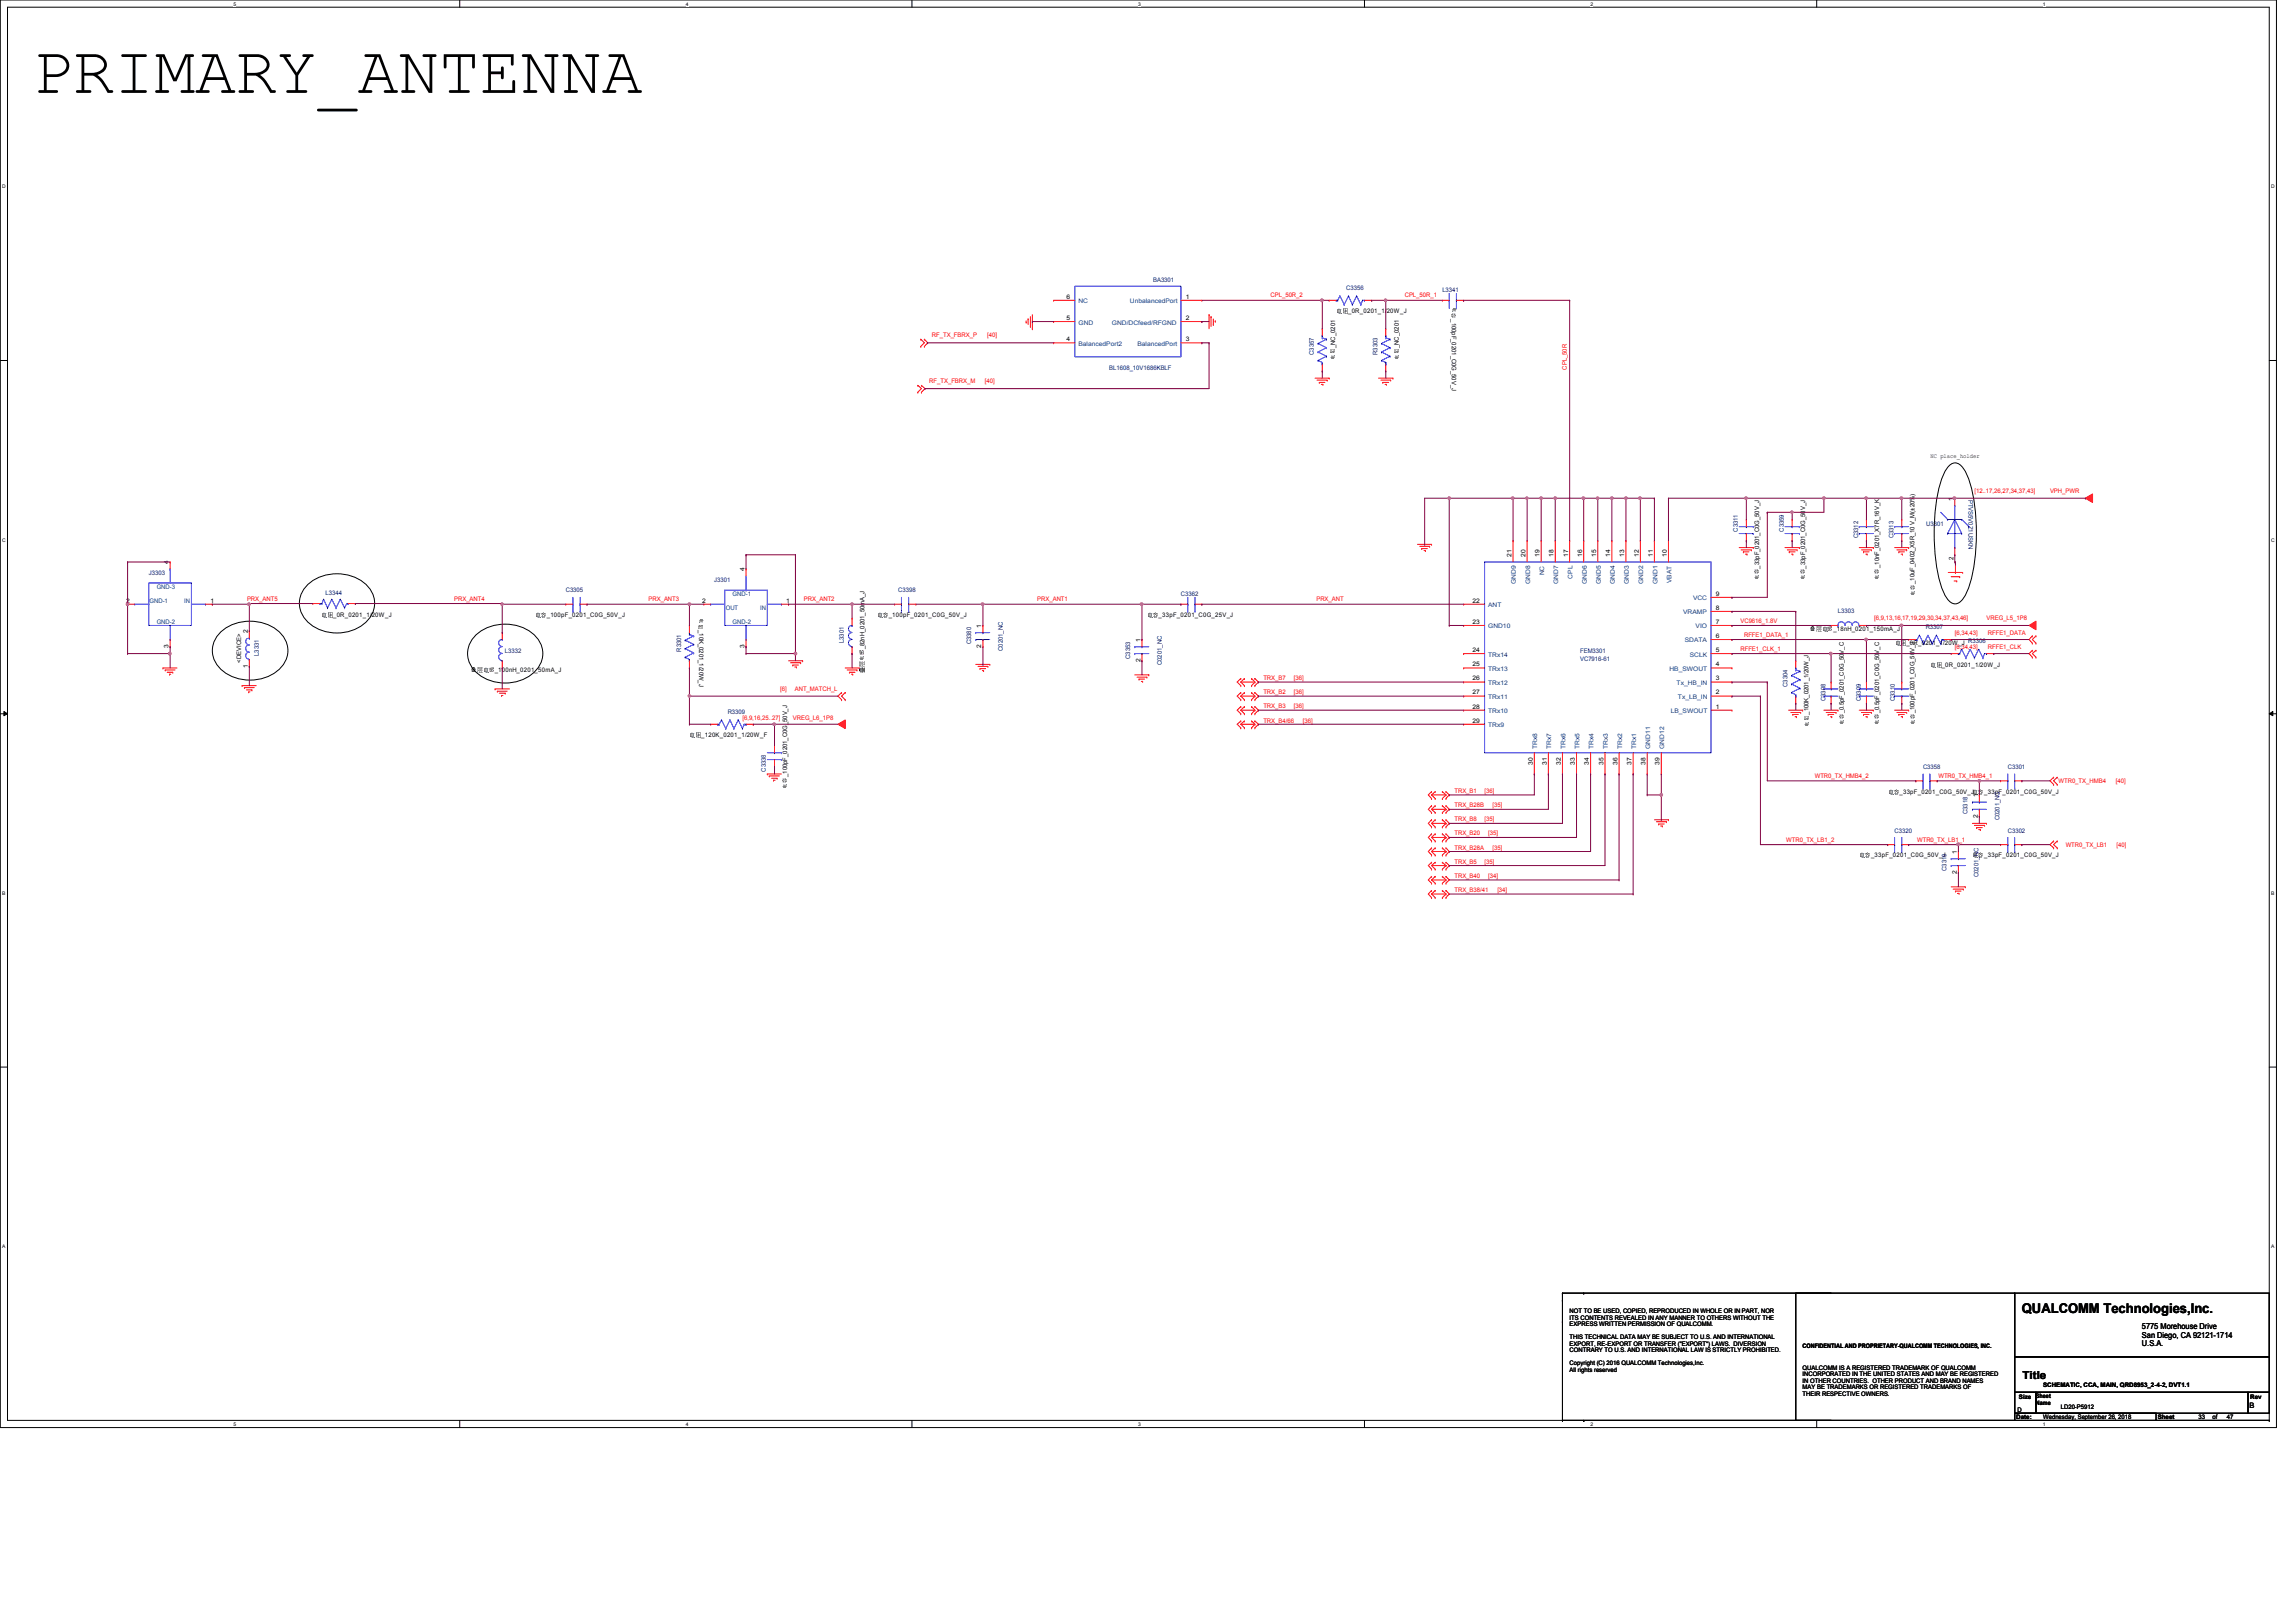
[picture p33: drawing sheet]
<svg xmlns="http://www.w3.org/2000/svg" width="297mm" height="210mm" viewBox="0 0 297 210" stroke-linecap="round" stroke-linejoin="round" font-family="sans-serif">
<defs><g id="words">
<text font-size="8.8" x="4.2" y="12">PRIMARY_ANTENNA</text>
<text font-size="1.7" x="261.6" y="169.9">QUALCOMM Technologies,Inc.</text>
<text font-size="1.4" x="261.7" y="178.4">Title</text>
<g font-size="1.1">
<text x="277.1" y="172">5775 Morehouse Drive</text>
<text x="277.1" y="173.1">San Diego, CA 92121-1714</text>
<text x="277.1" y="174.2">U.S.A.</text>
</g>
<text font-size="1" x="291" y="182.2">B</text>
<g font-size=".8">
<text x="138" y="41.4">5</text>
<text x="138" y="38.7">6</text>
<text x="153.4" y="38.7">1</text>
<text x="153.4" y="41.4">2</text>
<text x="172.9" y="40.6">叠电_0R_0201_1/20W_J</text>
<text x="187.8" y="41.3" transform="rotate(90 187.8 41.3)">_100pF_0201_C0G_50V_J</text>
<text x="187.8" y="39.8">电</text>
<text x="187.8" y="40.6">电</text>
<text x="138" y="44.2">4</text>
<text x="153.4" y="44.2">3</text>
<text x="172.7" y="45" transform="rotate(-90 172.7 45)">_NC_0201</text>
<text x="172.7" y="46.6">电</text>
<text x="172.7" y="45.8">电</text>
<text x="181" y="45" transform="rotate(-90 181 45)">_NC_0201</text>
<text x="181" y="46.6">电</text>
<text x="181" y="45.8">电</text>
<text x="249.8" y="59.2">NC place_holder</text>
<text x="252.7" y="64.8" transform="rotate(-90 252.7 64.8)">1</text>
<text x="16.3" y="78">2</text>
<text x="21.8" y="73" transform="rotate(-90 21.8 73)">4</text>
<text x="27.2" y="78">1</text>
<text x="90.8" y="78">2</text>
<text x="96.3" y="73.9" transform="rotate(-90 96.3 73.9)">4</text>
<text x="101.7" y="78">1</text>
<text x="190.5" y="78">22</text>
<text x="195.5" y="72.1" transform="rotate(-90 195.5 72.1)">21</text>
<text x="197.4" y="72.1" transform="rotate(-90 197.4 72.1)">20</text>
<text x="199.2" y="72.1" transform="rotate(-90 199.2 72.1)">19</text>
<text x="201" y="72.1" transform="rotate(-90 201 72.1)">18</text>
<text x="202.9" y="72.1" transform="rotate(-90 202.9 72.1)">17</text>
<text x="204.7" y="72.1" transform="rotate(-90 204.7 72.1)">16</text>
<text x="206.5" y="72.1" transform="rotate(-90 206.5 72.1)">15</text>
<text x="208.3" y="72.1" transform="rotate(-90 208.3 72.1)">14</text>
<text x="210.1" y="72.1" transform="rotate(-90 210.1 72.1)">13</text>
<text x="212" y="72.1" transform="rotate(-90 212 72.1)">12</text>
<text x="213.8" y="72.1" transform="rotate(-90 213.8 72.1)">11</text>
<text x="215.6" y="72.1" transform="rotate(-90 215.6 72.1)">10</text>
<text x="222" y="77.1">9</text>
<text x="227.6" y="73.6" transform="rotate(-90 227.6 73.6)">_33pF_0201_C0G_50V_J</text>
<text x="227.6" y="75.1">电</text>
<text x="227.6" y="74.3">电</text>
<text x="233.5" y="73.6" transform="rotate(-90 233.5 73.6)">_33pF_0201_C0G_50V_J</text>
<text x="233.5" y="75.1">电</text>
<text x="233.5" y="74.3">电</text>
<text x="243.1" y="73.5" transform="rotate(-90 243.1 73.5)">_10nF_0201_X7R_16V_K</text>
<text x="243.1" y="75">电</text>
<text x="243.1" y="74.3">电</text>
<text x="247.7" y="75.6" transform="rotate(-90 247.7 75.6)">_10uF_0402_X5R_10 V_M(±20%)</text>
<text x="247.7" y="77.1">电</text>
<text x="247.7" y="76.3">电</text>
<text x="252.7" y="72.5" transform="rotate(-90 252.7 72.5)">2</text>
<text x="21.8" y="83.9" transform="rotate(-90 21.8 83.9)">3</text>
<text x="32" y="82" transform="rotate(-90 32 82)">2</text>
<text x="41.6" y="79.9">叠电_0R_0201_1/20W_J</text>
<text x="69.2" y="79.9">叠电_100pF_0201_C0G_50V_J</text>
<text x="90.5" y="81.5" transform="rotate(90 90.5 81.5)">_10K_0201_1/20W_J</text>
<text x="90.5" y="80">电</text>
<text x="90.5" y="80.8">电</text>
<text x="96.3" y="83.9" transform="rotate(-90 96.3 83.9)">3</text>
<text x="113.5" y="79.9">叠电_100pF_0201_C0G_50V_J</text>
<text x="127" y="83.9" transform="rotate(-90 127 83.9)">2</text>
<text x="127" y="81.2" transform="rotate(-90 127 81.2)">1</text>
<text x="147.5" y="83.1" transform="rotate(-90 147.5 83.1)">1</text>
<text x="148.4" y="79.9">叠电_33pF_0201_C0G_25V_J</text>
<text x="190.5" y="80.7">23</text>
<text x="222" y="82.5">6</text>
<text x="222" y="80.7">7</text>
<text x="222" y="78.9">8</text>
<text x="234.1" y="81.7">叠叠叠叠_18nH_0201_150mA_J</text>
<text x="245.1" y="83.5">叠电_0R_0201_1/20W_J</text>
<text x="31.2" y="85.8" transform="rotate(-90 31.2 85.8)">&lt;DEVICE&gt;</text>
<text x="32" y="86.4" transform="rotate(-90 32 86.4)">1</text>
<text x="61" y="86.9">叠叠叠叠_100nH_0201_50mA_J</text>
<text x="111.8" y="84" transform="rotate(-90 111.8 84)">_82nH_0201_50mA_J</text>
<text x="111.8" y="87.1">叠</text>
<text x="111.8" y="86.3">叠</text>
<text x="111.8" y="85.6">电</text>
<text x="111.8" y="84.8">叠</text>
<text x="147.5" y="85.7" transform="rotate(-90 147.5 85.7)">2</text>
<text x="190.5" y="84.4">24</text>
<text x="190.5" y="86.2">25</text>
<text x="190.5" y="88.1">26</text>
<text x="190.5" y="89.9">27</text>
<text x="222" y="89.9">2</text>
<text x="222" y="88.1">3</text>
<text x="222" y="86.2">4</text>
<text x="222" y="84.4">5</text>
<text x="249.7" y="86.3">叠电_0R_0201_1/20W_J</text>
<text x="89.2" y="95.4">叠电_120K_0201_1/20W_F</text>
<text x="190.5" y="91.7">28</text>
<text x="190.5" y="93.5">29</text>
<text x="222" y="91.7">1</text>
<text x="234" y="92.5" transform="rotate(-90 234 92.5)">_100K_0201_1/20W_J</text>
<text x="234" y="94">电</text>
<text x="234" y="93.3">电</text>
<text x="238.5" y="92.3" transform="rotate(-90 238.5 92.3)">_0.5pF_0201_C0G_50V_C</text>
<text x="238.5" y="93.9">电</text>
<text x="238.5" y="93.1">电</text>
<text x="243.1" y="92.3" transform="rotate(-90 243.1 92.3)">_0.5pF_0201_C0G_50V_C</text>
<text x="243.1" y="93.9">电</text>
<text x="243.1" y="93.1">电</text>
<text x="247.7" y="92.3" transform="rotate(-90 247.7 92.3)">_100pF_0201_C0G_50V_J</text>
<text x="247.7" y="93.9">电</text>
<text x="247.7" y="93.1">电</text>
<text x="101.9" y="100.5" transform="rotate(-90 101.9 100.5)">_100pF_0201_C0G_50V_J</text>
<text x="101.9" y="101.3">电</text>
<text x="198.3" y="99" transform="rotate(-90 198.3 99)">30</text>
<text x="200.1" y="99" transform="rotate(-90 200.1 99)">31</text>
<text x="201.9" y="99" transform="rotate(-90 201.9 99)">32</text>
<text x="203.7" y="99" transform="rotate(-90 203.7 99)">33</text>
<text x="205.6" y="99" transform="rotate(-90 205.6 99)">34</text>
<text x="207.4" y="99" transform="rotate(-90 207.4 99)">35</text>
<text x="209.3" y="99" transform="rotate(-90 209.3 99)">36</text>
<text x="211.1" y="99" transform="rotate(-90 211.1 99)">37</text>
<text x="212.9" y="99" transform="rotate(-90 212.9 99)">38</text>
<text x="214.7" y="99" transform="rotate(-90 214.7 99)">39</text>
<text x="101.9" y="102.1">电</text>
<text x="244.2" y="102.7">叠电_33pF_0201_C0G_50V_J叠电_33pF_0201_C0G_50V_J</text>
<text x="255.9" y="105.8" transform="rotate(-90 255.9 105.8)">2</text>
<text x="255.9" y="103.2" transform="rotate(-90 255.9 103.2)">1</text>
<text x="240.5" y="111">叠电_33pF_0201_C0G_50V_J</text>
<text x="253.2" y="113.1" transform="rotate(-90 253.2 113.1)">2</text>
<text x="253.2" y="110.5" transform="rotate(-90 253.2 110.5)">1</text>
<text x="255.2" y="111">叠电_33pF_0201_C0G_50V_J</text>
<text x="203.1" y="169.9">NOT TO BE USED, COPIED, REPRODUCED IN WHOLE OR IN PART, NOR</text>
<text x="203.1" y="170.8">ITS CONTENTS REVEALED IN ANY MANNER TO OTHERS WITHOUT THE</text>
<text x="203.1" y="171.6">EXPRESS WRITTEN PERMISSION OF QUALCOMM.</text>
<text x="203.1" y="173.3">THIS TECHNICAL DATA MAY BE SUBJECT TO U.S. AND INTERNATIONAL</text>
<text x="203.1" y="174.2">EXPORT, RE-EXPORT OR TRANSFER (&quot;EXPORT&quot;) LAWS. DIVERSION</text>
<text x="203.1" y="175">CONTRARY TO U.S. AND INTERNATIONAL LAW IS STRICTLY PROHIBITED.</text>
<text x="203.1" y="176.7">Copyright (C) 2016 QUALCOMM Technologies,Inc.</text>
<text x="203.1" y="177.5">All rights reserved</text>
<text x="233.2" y="174.5">CONFIDENTIAL AND PROPRIETARY-QUALCOMM TECHNOLOGIES, INC.</text>
<text x="233.2" y="177.2">QUALCOMM IS A REGISTERED TRADEMARK OF QUALCOMM</text>
<text x="233.2" y="178.1">INCORPORATED IN THE UNITED STATES AND MAY BE REGISTERED</text>
<text x="233.2" y="178.9">IN OTHER COUNTRIES. OTHER PRODUCT AND BRAND NAMES</text>
<text x="233.2" y="179.8">MAY BE TRADEMARKS OR REGISTERED TRADEMARKS OF</text>
<text x="264.3" y="179.5">SCHEMATIC, CCA, MAIN, QRD8953_2-4-2, DVT1.1</text>
<text x="233.2" y="180.6">THEIR RESPECTIVE OWNERS.</text>
<text x="260.9" y="183.6">Date:</text>
<text x="261" y="182.8">D</text>
<text x="261.2" y="181">Size</text>
<text x="263.4" y="180.9">Sheet</text>
<text x="263.4" y="181.8">Name</text>
<text x="264.3" y="183.6">Wednesday, September 26, 2018</text>
<text x="266.6" y="182.3">LD20-P5912</text>
<text x="279.1" y="183.6">Sheet</text>
<text x="284.4" y="183.6">33</text>
<text x="286.3" y="183.6">of</text>
<text x="288.1" y="183.6">47</text>
<text x="291.1" y="181.1">Rev</text>
</g>
<g font-size=".8" fill="#004080">
<text x="139.5" y="42">GND</text>
<text x="139.5" y="39.2">NC</text>
<text x="143.8" y="42">GND/DCfeed/RFGND</text>
<text x="146.2" y="39.2">UnbalancedPort</text>
<text x="139.5" y="44.7">BalancedPort2</text>
<text x="147.1" y="44.7">BalancedPort</text>
<text x="20.3" y="76.2">GND-3</text>
<text x="94.8" y="77.1">GND-1</text>
<text x="196.1" y="75.6" transform="rotate(-90 196.1 75.6)">GND9</text>
<text x="197.9" y="75.6" transform="rotate(-90 197.9 75.6)">GND8</text>
<text x="199.8" y="74.5" transform="rotate(-90 199.8 74.5)">NC</text>
<text x="201.6" y="75.6" transform="rotate(-90 201.6 75.6)">GND7</text>
<text x="203.5" y="74.9" transform="rotate(-90 203.5 74.9)">CPL</text>
<text x="205.3" y="75.6" transform="rotate(-90 205.3 75.6)">GND6</text>
<text x="207.1" y="75.6" transform="rotate(-90 207.1 75.6)">GND5</text>
<text x="208.9" y="75.6" transform="rotate(-90 208.9 75.6)">GND4</text>
<text x="210.7" y="75.6" transform="rotate(-90 210.7 75.6)">GND3</text>
<text x="212.6" y="75.6" transform="rotate(-90 212.6 75.6)">GND2</text>
<text x="214.4" y="75.6" transform="rotate(-90 214.4 75.6)">GND1</text>
<text x="216.2" y="75.5" transform="rotate(-90 216.2 75.5)">VBAT</text>
<text x="219" y="77.7">VCC</text>
<text x="19.3" y="78.1">GND-1</text>
<text x="20.3" y="80.8">GND-2</text>
<text x="23.8" y="78.1">IN</text>
<text x="93.9" y="79">OUT</text>
<text x="94.8" y="80.8">GND-2</text>
<text x="98.3" y="79">IN</text>
<text x="192.5" y="78.6">ANT</text>
<text x="192.5" y="81.3">GND10</text>
<text x="217.8" y="79.5">VRAMP</text>
<text x="218" y="83.1">SDATA</text>
<text x="219.4" y="81.3">VIO</text>
<text x="192.5" y="85">TRx14</text>
<text x="192.5" y="86.8">TRx13</text>
<text x="192.5" y="88.6">TRx12</text>
<text x="216" y="86.8">HB_SWOUT</text>
<text x="216.9" y="88.6">Tx_HB_IN</text>
<text x="218.6" y="85">SCLK</text>
<text x="192.5" y="90.5">TRx11</text>
<text x="192.5" y="92.3">TRx10</text>
<text x="192.5" y="94.1">TRx9</text>
<text x="216.2" y="92.3">LB_SWOUT</text>
<text x="217.1" y="90.5">Tx_LB_IN</text>
<text x="198.9" y="96.9" transform="rotate(-90 198.9 96.9)">TRx8</text>
<text x="200.7" y="96.9" transform="rotate(-90 200.7 96.9)">TRx7</text>
<text x="202.5" y="96.9" transform="rotate(-90 202.5 96.9)">TRx6</text>
<text x="204.3" y="96.9" transform="rotate(-90 204.3 96.9)">TRx5</text>
<text x="206.2" y="96.9" transform="rotate(-90 206.2 96.9)">TRx4</text>
<text x="208" y="96.9" transform="rotate(-90 208 96.9)">TRx3</text>
<text x="209.8" y="96.9" transform="rotate(-90 209.8 96.9)">TRx2</text>
<text x="211.7" y="96.9" transform="rotate(-90 211.7 96.9)">TRx1</text>
<text x="213.5" y="96.9" transform="rotate(-90 213.5 96.9)">GND11</text>
<text x="215.3" y="96.9" transform="rotate(-90 215.3 96.9)">GND12</text>
</g>
<g font-size=".8" fill="#000080">
<text x="149.2" y="36.5">BA3301</text>
<text x="174.2" y="37.5">C3356</text>
<text x="186.6" y="37.8">L3341</text>
<text x="143.5" y="47.9">BL1608_10V1686KBLF</text>
<text x="170" y="45.9" transform="rotate(-90 170 45.9)">C3357</text>
<text x="178.2" y="45.9" transform="rotate(-90 178.2 45.9)">R3303</text>
<text x="254.7" y="64.7" transform="rotate(90 254.7 64.7)">PTVS5V0Z1USKN</text>
<text x="224.8" y="68.8" transform="rotate(-90 224.8 68.8)">C3311</text>
<text x="230.8" y="68.8" transform="rotate(-90 230.8 68.8)">C3359</text>
<text x="240.4" y="69.7" transform="rotate(-90 240.4 69.7)">C3312</text>
<text x="245" y="69.7" transform="rotate(-90 245 69.7)">C3313</text>
<text x="249.2" y="68.1">U3301</text>
<text x="19.3" y="74.4">J3303</text>
<text x="42.1" y="77">L3344</text>
<text x="73.2" y="76.7">C3305</text>
<text x="92.4" y="75.3">J3301</text>
<text x="116.2" y="76.7">C3398</text>
<text x="152.8" y="77.1">C3362</text>
<text x="109.2" y="83.2" transform="rotate(-90 109.2 83.2)">L3301</text>
<text x="125.6" y="83.4" transform="rotate(-90 125.6 83.4)">C3380</text>
<text x="237.8" y="79.3">L3303</text>
<text x="249.1" y="81.4">R3307</text>
<text x="254.6" y="83.3">R3306</text>
<text x="33.5" y="84.9" transform="rotate(-90 33.5 84.9)">L3331</text>
<text x="65.3" y="84.5">L3332</text>
<text x="88.1" y="84.3" transform="rotate(-90 88.1 84.3)">R3301</text>
<text x="129.7" y="84.2" transform="rotate(-90 129.7 84.2)">C0201_NC</text>
<text x="146.2" y="85.3" transform="rotate(-90 146.2 85.3)">C3353</text>
<text x="150.3" y="86.1" transform="rotate(-90 150.3 86.1)">C0201_NC</text>
<text x="204.4" y="84.5">FEM3301</text>
<text x="204.4" y="85.6">VC7916-61</text>
<text x="231.3" y="88.9" transform="rotate(-90 231.3 88.9)">C3304</text>
<text x="94.1" y="92.4">R3309</text>
<text x="236.2" y="90.7" transform="rotate(-90 236.2 90.7)">C3308</text>
<text x="240.7" y="90.7" transform="rotate(-90 240.7 90.7)">C3309</text>
<text x="245.1" y="90.7" transform="rotate(-90 245.1 90.7)">C3310</text>
<text x="99.1" y="99.9" transform="rotate(-90 99.1 99.9)">C3338</text>
<text x="248.8" y="99.5">C3358</text>
<text x="259.8" y="99.5">C3301</text>
<text x="245.1" y="107.8">C3320</text>
<text x="254.5" y="105.4" transform="rotate(-90 254.5 105.4)">C3318</text>
<text x="258.7" y="106.2" transform="rotate(-90 258.7 106.2)">C0201_NC</text>
<text x="259.8" y="107.8">C3302</text>
<text x="251.8" y="112.7" transform="rotate(-90 251.8 112.7)">C3319</text>
<text x="255.9" y="113.5" transform="rotate(-90 255.9 113.5)">C0201_NC</text>
</g>
<g font-size=".8" fill="#f00">
<text x="164.4" y="38.5">CPL_50R_2</text>
<text x="181.7" y="38.5">CPL_50R_1</text>
<text x="120.6" y="43.6">RF_TX_FBRX_P</text>
<text x="127.7" y="43.6">[40]</text>
<text x="202.7" y="47.8" transform="rotate(-90 202.7 47.8)">CPL_50R</text>
<text x="120.2" y="49.6">RF_TX_FBRX_M</text>
<text x="127.4" y="49.6">[40]</text>
<text x="255.4" y="63.8">[12..17,26,27,34,37,43]</text>
<text x="265.2" y="63.8">VPH_PWR</text>
<text x="32" y="77.8">PRX_ANT5</text>
<text x="58.8" y="77.7">PRX_ANT4</text>
<text x="83.9" y="77.8">PRX_ANT3</text>
<text x="104" y="77.8">PRX_ANT2</text>
<text x="134.2" y="77.8">PRX_ANT1</text>
<text x="170.3" y="77.8">PRX_ANT</text>
<text x="225.2" y="80.6">VC9616_1.8V</text>
<text x="225.6" y="82.4">RFFE1_DATA_1</text>
<text x="242.5" y="80.2">[6,9,13,16,17,19,29,30,34,37,43,46]</text>
<text x="252.9" y="84">[6,34,43]</text>
<text x="252.9" y="82.2">[6,34,43]</text>
<text x="257" y="80.2">VREG_L5_1P8</text>
<text x="257.2" y="84">RFFE1_CLK</text>
<text x="257.2" y="82.2">RFFE1_DATA</text>
<text x="100.9" y="89.4">[6]</text>
<text x="102.8" y="89.4">ANT_MATCH_L</text>
<text x="163.4" y="89.8">TRX_B2</text>
<text x="163.4" y="88">TRX_B7</text>
<text x="167.4" y="89.8">[36]</text>
<text x="167.4" y="88">[36]</text>
<text x="225.2" y="84.2">RFFE1_CLK_1</text>
<text x="96.1" y="93.2">[6,9,16,25..27]</text>
<text x="102.6" y="93.2">VREG_L6_1P8</text>
<text x="163.4" y="91.7">TRX_B3</text>
<text x="163.4" y="93.5">TRX_B4/66</text>
<text x="167.4" y="91.7">[36]</text>
<text x="168.6" y="93.5">[36]</text>
<text x="234.8" y="100.7">WTR0_TX_HMB4_2</text>
<text x="250.8" y="100.7">WTR0_TX_HMB4_1</text>
<text x="266.3" y="101.3">WTR0_TX_HMB4</text>
<text x="273.7" y="101.3">[40]</text>
<text x="188.2" y="106.3">TRX_B8</text>
<text x="188.2" y="104.5">TRX_B28B</text>
<text x="188.2" y="102.7">TRX_B1</text>
<text x="192.1" y="106.3">[35]</text>
<text x="192.1" y="102.7">[36]</text>
<text x="193.1" y="104.5">[35]</text>
<text x="188.2" y="109.9">TRX_B28A</text>
<text x="188.2" y="113.6">TRX_B40</text>
<text x="188.2" y="111.8">TRX_B5</text>
<text x="188.2" y="108.1">TRX_B20</text>
<text x="192.1" y="111.8">[35]</text>
<text x="192.5" y="113.6">[34]</text>
<text x="192.5" y="108.1">[35]</text>
<text x="193.1" y="109.9">[35]</text>
<text x="231.1" y="108.9">WTR0_TX_LB1_2</text>
<text x="248" y="108.9">WTR0_TX_LB1_1</text>
<text x="267.2" y="109.6">WTR0_TX_LB1</text>
<text x="273.8" y="109.6">[40]</text>
<text x="188.2" y="115.4">TRX_B38/41</text>
<text x="193.7" y="115.4">[34]</text>
</g>
<g font-size=".6">
<text x="30.2" y=".7">5</text>
<text x="88.7" y=".7">4</text>
<text x="147.2" y=".7">3</text>
<text x="205.8" y=".7">2</text>
<text x="264.3" y=".7">1</text>
<text x=".3" y="24.4">D</text>
<text x="293.8" y="24.4">D</text>
<text x=".3" y="70.1">C</text>
<text x="293.8" y="70.1">C</text>
<text x=".3" y="115.8">B</text>
<text x="293.8" y="115.8">B</text>
<text x=".3" y="161.5">A</text>
<text x="293.8" y="161.5">A</text>
<text x="30.2" y="184.5">5</text>
<text x="88.7" y="184.5">4</text>
<text x="147.2" y="184.5">3</text>
<text x="205.8" y="184.5">2</text>
<text x="264.3" y="184.5">1</text>
</g>
</g></defs>
<path d="M0 0h294.5v184.7h-294.5zM1 .9h292.6v182.9h-292.6z" fill="none" stroke="#000" stroke-width=".13"/>
<g fill="#fff">
<path d="M30.2 .1h.4v.7h-.4z"/>
<path d="M30.2 183.9h.4v.8h-.4z"/>
</g>
<path d="M59.5 0v.9M59.5 183.8v.9" fill="none" stroke="#000" stroke-width=".13"/>
<g fill="#fff">
<path d="M88.7 .1h.4v.7h-.4z"/>
<path d="M88.7 183.9h.4v.8h-.4z"/>
</g>
<path d="M118 0v.9M118 183.8v.9" fill="none" stroke="#000" stroke-width=".13"/>
<g fill="#fff">
<path d="M147.2 .1h.4v.7h-.4z"/>
<path d="M147.2 183.9h.4v.8h-.4z"/>
</g>
<path d="M176.5 0v.9M176.5 183.8v.9" fill="none" stroke="#000" stroke-width=".13"/>
<g fill="#fff">
<path d="M205.8 .1h.3v.7h-.3z"/>
<path d="M205.8 183.9h.3v.8h-.3z"/>
</g>
<path d="M235 0v.9M235 183.8v.9" fill="none" stroke="#000" stroke-width=".13"/>
<g fill="#fff">
<path d="M264.3 .1h.3v.7h-.3z"/>
<path d="M264.3 183.9h.3v.8h-.3z"/>
<path d="M.3 23.8h.5v.7h-.5z"/>
<path d="M293.8 23.8h.5v.7h-.5z"/>
<path d="M.3 69.5h.5v.7h-.5z"/>
<path d="M293.8 69.5h.5v.7h-.5z"/>
</g>
<path d="M0 46.7h1M293.6 46.7h.9" fill="none" stroke="#000" stroke-width=".13"/>
<g fill="#fff">
<path d="M.3 115.2h.4v.8h-.4z"/>
<path d="M293.8 115.2h.5v.8h-.5z"/>
</g>
<path d="M0 92.4h1M.5 92.1l.5 .3-.5 .2zM293.6 92.4l.4-.3v.5zM293.6 92.4h.9" fill="none" stroke="#000" stroke-width=".13"/>
<path d="M.5 92.1l.5 .3-.5 .2zM293.6 92.4l.4-.3v.5z" fill="#000"/>
<g fill="#fff">
<path d="M.3 161h.4v.7h-.4z"/>
<path d="M293.8 161h.4v.7h-.4z"/>
</g>
<path d="M39.9 75.6a5.7 5.7 0 0 1 7.9 .5 3.3 3.3 0 0 1-1.1 4.9 5.6 5.6 0 0 1-7.3-1 3.2 3.2 0 0 1 .5-4.4zM252.1 60.4a1.05 1.05 0 0 1 1.7 0 11.3 11.3 0 0 1 1.8 5.7 24.1 24.1 0 0 1-1 10.3 2.29 2.29 0 0 1-1.7 1.7 2.27 2.27 0 0 1-1.6-1.7 25 25 0 0 1-.8-11.6 10.1 10.1 0 0 1 1.6-4.4zM28.6 81.7a5.8 5.8 0 0 1 8 .6 3.2 3.2 0 0 1-1.1 4.8 5.7 5.7 0 0 1-7.4-1 3.2 3.2 0 0 1 .5-4.4zM61.6 82.1a5.7 5.7 0 0 1 8 .6 3.3 3.3 0 0 1-1.1 4.8 5.7 5.7 0 0 1-7.3-1 3.2 3.2 0 0 1 .4-4.4zM0 138.1h1M293.6 138.1h.9" fill="none" stroke="#000" stroke-width=".13"/>
<g fill="none" stroke="#f00" stroke-width=".13">
<path d="M132.8 41.7h.1M132.8 41.5v.2M133 41.3h.1M133 41.3v.7M133.3 42.2h.1M133.3 41v1.2M133.6 42.5h.1M133.6 40.7v1.8M156.4 40.7h.1M156.4 40.7v1.8M156.7 41h.1M156.7 41v1.2"/>
<path d="M157 42h.1M157 41.3v.7M157.2 41.5h.1M157.2 41.5v.2M170.1 48.9h1.9M170.4 49.2h1.3M170.7 49.5h.1M170.7 49.5h.7M170.9 49.7h.3M171.2 49.7h.1M171.7 49.2h.1M172 48.9h.1"/>
<path d="M178.3 48.9h1.9M178.6 49.2h1.3M178.9 49.5h.1M178.9 49.5h.8M179.2 49.7h.2M179.4 49.7h.1M179.9 49.2h.1M180.2 48.9h.1M183.4 70.4h1.8M183.7 70.7h1.3M183.9 71h.1M183.9 71h.8"/>
<path d="M184.2 71.2h.2M184.4 71.2h.1M185 70.7h.1M185.2 70.4h.1M225 70.9h1.8M225.3 71.2h1.3M225.5 71.4h.1M225.5 71.4h.8M225.8 71.7h.2M226 71.7h.1M226.6 71.2h.1M226.8 70.9h.1"/>
<path d="M230.9 70.9h1.9M231.2 71.2h1.3M231.5 71.4h.1M231.5 71.4h.7M231.8 71.7h.1M231.9 71.7h.1M232.5 71.2h.1M232.8 70.9h.1M240.5 70.9h1.9M240.8 71.2h1.3M241.1 71.4h.1M241.1 71.4h.7"/>
<path d="M241.4 71.7h.2M241.6 71.7h.1M242.1 71.2h.1M242.4 70.9h.1M245.1 70.9h1.8M245.4 71.2h1.3M245.7 71.4h.1M245.7 71.4h.7M246 71.7h.1M246.1 71.7h.1M246.7 71.2h.1M246.9 70.9h.1"/>
<path d="M252 74.1h1.9M252.4 74.6h1.1M252.8 75.2h.3M253 74.1h.1M253 73.2v.9M253.1 75.2h.1M253.5 74.6h.1M253.9 74.1h.1M21.1 86.4h.1M21.1 86.4h1.8M21.4 86.7h.1M21.4 86.7h1.2"/>
<path d="M21.6 87h.7M21.9 87.2h.1M21.9 87.2h.2M22.3 87h.1M31.3 88.7h.1M31.3 88.7h1.8M31.6 89h.1M31.6 89h1.3M31.9 89.3h.7M32.2 89.5h.1M32.6 89.3h.1M64 89.2h.1"/>
<path d="M64 89.2h1.9M64.3 89.5h.1M64.3 89.5h1.3M64.6 89.7h.8M64.9 90h.1M64.9 90h.2M65.4 89.7h.1M102 85.5h1.8M102.3 85.8h1.3M102.6 86.1h.1M102.6 86.1h.7M102.8 86.3h.2"/>
<path d="M103 86.3h.1M103.6 85.8h.1M103.8 85.5h.1M108.9 90.6h.1M108.9 89.6h.1M108.9 89.6l-.5 .5 .5 .5M109.3 89.6h.1M109.3 90.6h.1M109.3 86.4h1.9M109.3 89.6l-.4 .5 .4 .5M109.6 86.7h1.3M109.9 87h.1"/>
<path d="M109.9 87h.7M110.1 87.2h.2M110.3 87.2h.1M110.9 86.7h.1M111.2 86.4h.1M126.2 86h1.9M126.5 86.2h1.3M126.8 86.5h.1M126.8 86.5h.7M127.1 86.8h.2M127.3 86.8h.1M127.8 86.2h.1"/>
<path d="M128.1 86h.1M146.8 87.3h1.8M147.1 87.6h1.3M147.4 87.9h.1M147.4 87.9h.7M147.7 88.2h.1M147.8 88.2h.1M148.4 87.6h.1M148.6 87.3h.1M231.4 91.9h1.8M231.7 92.2h1.3M231.9 92.5h.1"/>
<path d="M231.9 92.5h.8M232.2 92.8h.2M232.4 92.8h.1M233 92.2h.1M233.2 91.9h.1M236 91.9h1.8M236.3 92.2h1.2M236.5 92.5h.1M236.5 92.5h.7M236.8 92.8h.2M237 92.8h.1M237.5 92.2h.1"/>
<path d="M237.8 91.9h.1M240.5 91.9h1.9M240.8 92.2h1.3M241.1 92.5h.1M241.1 92.5h.7M241.4 92.8h.2M241.6 92.8h.1M242.1 92.2h.1M242.4 91.9h.1M245.1 91.9h1.8M245.4 92.2h1.3M245.7 92.5h.1"/>
<path d="M245.7 92.5h.7M246 92.8h.1M246.1 92.8h.1M246.7 92.2h.1M246.9 91.9h.1M99.3 100.2h.1M99.3 100.2h1.8M99.5 100.4h.1M99.5 100.4h1.3M99.8 100.7h.7M100.1 101h.1M100.1 101h.2"/>
<path d="M100.5 100.7h.1M214 106.1h1.9M214.3 106.3h1.3M214.6 106.6h.1M214.6 106.6h.7M214.8 106.9h.2M215 106.9h.1M215.6 106.3h.1M215.9 106.1h.1M252.4 114.8h1.9M252.7 115.1h1.3M253 115.3h.1"/>
<path d="M253 115.3h.7M253.2 115.6h.2M253.4 115.6h.1M254 115.1h.1M254.3 114.8h.1M255.2 106.6h1.8M255.4 106.8h1.3M255.7 107.1h.1M255.7 107.1h.8M256 107.4h.2M256.2 107.4h.1M256.7 106.8h.1"/>
<path d="M257 106.6h.1"/>
</g>
<path d="M108.4 93.7l.9-.5v1.1z" fill-rule="evenodd" fill="#f00"/>
<g fill="none" stroke="#f00" stroke-width=".13">
<path d="M118.7 49.9h.1M118.7 50.8h.1M118.7 49.9l.5 .4-.5 .5M119.1 43.9h.1M119.1 44.8h.1M119.1 43.9l.5 .5-.5 .4M119.2 50.8h.1M119.2 49.9h.1M119.2 49.9l.5 .4-.5 .5M119.6 44.8h.1M119.6 43.9h.1M119.6 43.9l.4 .5-.4 .4"/>
<path d="M108.4 93.7l.9-.5v1.1zM160.5 90.6h.1M160.5 89.6h.1M160.5 92.4h.1M160.5 91.4h.1M160.5 88.7h.1M160.5 87.8h.1M160.5 94.2h.1M160.5 93.3h.1M160.5 89.6l-.4 .5 .4 .5M160.5 90.1l.5 .5M160.5 90.1h1.8"/>
<path d="M160.5 91.4l-.4 .5 .4 .5M160.5 91.9l.5 .5M160.5 91.9h1.8M160.5 87.8l-.4 .5 .4 .4M160.5 88.3l.5 .4M160.5 88.3h1.8M160.5 93.3l-.4 .4 .4 .5M160.5 93.7l.5 .5M160.5 93.7h1.8M161 89.6h.1M161 90.6h.1M161 91.4h.1"/>
<path d="M161 92.4h.1M161 87.8h.1M161 88.7h.1M161 93.3h.1M161 94.2h.1M161 89.6l-.5 .5M161 91.4l-.5 .5M161 87.8l-.5 .5M161 93.3l-.5 .4M161.9 90.6h.1M161.9 89.6h.1M161.9 92.4h.1"/>
<path d="M161.9 91.4h.1M161.9 88.7h.1M161.9 87.8h.1M161.9 94.2h.1M161.9 93.3h.1M161.9 89.6l.4 .5M161.9 91.4l.4 .5M161.9 93.3l.4 .4M161.9 87.8l.4 .5M162.3 89.6h.1M162.3 90.6h.1M162.3 90.1h.1"/>
<path d="M162.3 91.4h.1M162.3 92.4h.1M162.3 91.9h.1M162.3 87.8h.1M162.3 88.7h.1M162.3 88.3h.1M162.3 93.3h.1M162.3 94.2h.1M162.3 93.7h.1M162.3 89.6l.5 .5-.5 .5M162.3 90.1l-.4 .5M162.3 91.4l.5 .5-.5 .5"/>
<path d="M162.3 91.9l-.4 .5M162.3 87.8l.5 .5-.5 .4M162.3 88.3l-.4 .4M162.3 93.3l.5 .4-.5 .5M162.3 93.7l-.4 .5M185.2 110.7h.1M185.2 109.7h.1M185.2 114.3h.1M185.2 113.4h.1M185.2 112.5h.1M185.2 111.6h.1M185.2 108.8h.1"/>
<path d="M185.2 107.9h.1M185.2 107h.1M185.2 106.1h.1M185.2 105.2h.1M185.2 104.3h.1M185.2 103.3h.1M185.2 102.4h.1M185.2 109.7l-.4 .5 .4 .5M185.2 110.2l.5 .5M185.2 110.2h1.9M185.2 112l.5 .5M185.2 113.4l-.4 .5 .4 .4"/>
<path d="M185.2 113.9l.5 .4M185.2 113.9h1.9M185.2 111.6l-.4 .4 .4 .5M185.2 112h1.9M185.2 106.6l.5 .4M185.2 107.9l-.4 .5 .4 .4M185.2 108.4l.5 .4M185.2 108.4h1.9M185.2 106.1l-.4 .5 .4 .4M185.2 106.6h1.9M185.2 102.9l.5 .4M185.2 104.3l-.4 .4 .4 .5"/>
<path d="M185.2 104.7l.5 .5M185.2 104.7h1.9M185.2 102.4l-.4 .5 .4 .4M185.2 102.9h1.9M185.7 109.7h.1M185.7 110.7h.1M185.7 113.4h.1M185.7 114.3h.1M185.7 111.6h.1M185.7 112.5h.1M185.7 107.9h.1M185.7 108.8h.1"/>
<path d="M185.7 106.1h.1M185.7 107h.1M185.7 104.3h.1M185.7 105.2h.1M185.7 102.4h.1M185.7 103.3h.1M185.7 109.7l-.5 .5M185.7 113.4l-.5 .5M185.7 111.6l-.5 .4M185.7 107.9l-.5 .5M185.7 106.1l-.5 .5M185.7 104.3l-.5 .4"/>
<path d="M185.7 102.4l-.5 .5M186.6 110.7h.1M186.6 109.7h.1M186.6 114.3h.1M186.6 113.4h.1M186.6 112.5h.1M186.6 111.6h.1M186.6 108.8h.1M186.6 107.9h.1M186.6 107h.1M186.6 106.1h.1M186.6 105.2h.1"/>
<path d="M186.6 104.3h.1M186.6 103.3h.1M186.6 102.4h.1M186.6 109.7l.5 .5M186.6 113.4l.5 .5M186.6 111.6l.5 .4M186.6 107.9l.5 .5M186.6 106.1l.5 .5M186.6 104.3l.5 .4M186.6 102.4l.5 .5M187.1 109.7h.1M187.1 110.7h.1"/>
<path d="M187.1 110.2h.1M187.1 113.4h.1M187.1 114.3h.1M187.1 113.9h.1M187.1 111.6h.1M187.1 112.5h.1M187.1 112h.1M187.1 107.9h.1M187.1 108.8h.1M187.1 108.4h.1M187.1 106.1h.1M187.1 107h.1"/>
<path d="M187.1 106.6h.1M187.1 104.3h.1M187.1 105.2h.1M187.1 104.7h.1M187.1 102.4h.1M187.1 103.3h.1M187.1 102.9h.1M187.1 109.7l.4 .5-.4 .5M187.1 110.2l-.5 .5M187.1 108.4l-.5 .4M187.1 113.4l.4 .5-.4 .4M187.1 113.9l-.5 .4"/>
<path d="M187.1 112l-.5 .5M187.1 111.6l.4 .4-.4 .5M187.1 107.9l.4 .5-.4 .4M187.1 106.1l.4 .5-.4 .4M187.1 106.6l-.5 .4M187.1 104.3l.4 .4-.4 .5M187.1 104.7l-.5 .5M187.1 102.9l-.5 .4M187.1 102.4l.4 .5-.4 .4"/>
</g>
<path d="M269.8 64.5l.9-.6v1.1z" fill-rule="evenodd" fill="#f00"/>
<path d="M269.8 64.5l.9-.6v1.1zM262.9 84.2h.1M262.9 85h.1M262.9 84.2l-.4 .4 .4 .4M263.4 85h.1M263.4 84.2h.1M263.4 84.2l-.5 .4 .5 .4" fill="none" stroke="#f00" stroke-width=".13"/>
<path d="M262.5 80.9l.9-.5v1.1z" fill-rule="evenodd" fill="#f00"/>
<g fill="none" stroke="#f00" stroke-width=".13">
<path d="M136.3 38.9h.1M136.3 38.9h2.8M152.8 38.9h2.7M155.5 38.9h.1M172 38.9h.1M172 38.9h.9M176.5 38.9h1M177.5 38.9h.1M186.6 38.9h.1M186.6 38.9h.9M188.4 38.9h1M189.4 38.9h.1"/>
<path d="M136.3 44.4h.1M136.3 41.6h.1M136.3 41.6h2.8M136.3 44.4h2.8M152.8 41.6h2.7M152.8 44.4h2.7M155.5 41.6h.1M155.5 44.4h.1M171.1 48h.1M171.1 42.5h.1M171.1 42.5v.9M171.1 47.1v.9"/>
<path d="M179.3 48h.1M179.3 42.5h.1M179.3 42.5v.9M179.3 47.1v.9M16.5 78.2h.1M16.5 78.2h.9M22 72.7h.1M22 72.7v.9M26.6 78.2h.9M27.5 78.2h.1M40.5 78.1h.1M40.5 78.1h.9"/>
<path d="M45 78.1h1M46 78.1h.1M73.2 78.2h.1M73.2 78.2h.9M75.1 78.2h.8M75.9 78.2h.1M91.1 78.2h.1M91.1 78.2h.8M96.5 73.6h.1M96.5 73.6v.9M101.1 78.2h.9M102 78.2h.1"/>
<path d="M115.7 78.2h.1M115.7 78.2h.9M117.6 78.2h.9M118.5 78.2h.1M152.8 78.2h.1M152.8 78.2h.9M154.6 78.2h.9M155.5 78.2h.1M189.4 78.2h.1M189.4 78.2h2.7M195.7 70h.1M195.7 70v2.7"/>
<path d="M197.6 70h.1M197.6 70v2.7M199.4 70h.1M199.4 70v2.7M201.2 70h.1M201.2 70v2.7M203.1 70h.1M203.1 70v2.7M204.9 70h.1M204.9 70v2.7M206.7 70h.1M206.7 70v2.7"/>
<path d="M208.5 70h.1M208.5 70v2.7M210.4 70h.1M210.4 70v2.7M212.2 70h.1M212.2 70v2.7M214 70h.1M214 70v2.7M215.9 70h.1M215.9 70v2.7M221.4 79.1h2.7M221.4 77.3h2.7"/>
<path d="M224.1 79.1h.1M224.1 77.3h.1M225.9 70h.1M225.9 67.2h.1M225.9 67.2v1M225.9 69v1M231.9 70h.1M231.9 67.2h.1M231.9 67.2v1M231.9 69v1M241.5 67.2h.1M241.5 70h.1"/>
<path d="M241.5 67.2v1M241.5 69v1M246 67.2h.1M246 70h.1M246 67.2v1M246 69v1M252.9 64.5h.1M252.9 71.8h.1M252.9 64.5v.9M252.9 70.9v.9M22 83.7h.1M22 82.8v.9"/>
<path d="M32.3 86.2h.1M32.3 81.7h.1M32.3 81.7v.9M32.3 85.3v.9M65 86.4h.1M65 81.9h.1M65 81.9v.9M65 85.5v.9M89.2 86.4h.1M89.2 80.9h.1M89.2 80.9v1M89.2 85.5v.9"/>
<path d="M91.9 93.7h.1M91.9 93.7h1M96.5 83.7h.1M96.5 93.7h.9M96.5 82.8v.9M97.4 93.7h.1M100.2 99.2h.1M100.2 96.5h.1M100.2 96.5v.9M100.2 98.3v.9M110.2 80h.1M110.2 84.6h.1"/>
<path d="M110.2 80v.9M110.2 83.7v.9M127.2 80.9h.1M127.2 83.7h.1M127.2 80.9v1M127.2 82.8v.9M147.7 82.8h.1M147.7 85.5h.1M147.7 82.8v.9M147.7 84.6v.9M189.4 84.6h.1M189.4 86.4h.1"/>
<path d="M189.4 88.3h.1M189.4 90.1h.1M189.4 91.9h.1M189.4 93.7h.1M189.4 80.9h.1M189.4 80.9h2.7M189.4 93.7h2.7M189.4 91.9h2.7M189.4 90.1h2.7M189.4 88.3h2.7M189.4 86.4h2.7M189.4 84.6h2.7"/>
<path d="M198.5 97.4v2.8M200.3 97.4v2.8M202.1 97.4v2.8M204 97.4v2.8M205.8 97.4v2.8M207.6 97.4v2.8M209.5 97.4v2.8M211.3 97.4v2.8M213.1 97.4v2.8M214.9 97.4v2.8M221.4 80.9h2.7M221.4 91.9h2.7"/>
<path d="M221.4 90.1h2.7M221.4 88.3h2.7M221.4 86.4h2.7M221.4 84.6h2.7M221.4 82.8h2.7M224.1 91.9h.1M224.1 90.1h.1M224.1 88.3h.1M224.1 86.4h.1M224.1 84.6h.1M224.1 82.8h.1M224.1 80.9h.1"/>
<path d="M232.3 91h.1M232.3 85.5h.1M232.3 85.5v.9M232.3 90.1v.9M236.9 80.9h.1M236.9 88.3h.1M236.9 91h.1M236.9 80.9h.9M236.9 88.3v.9M236.9 90.1v.9M240.5 80.9h1M241.5 80.9h.1"/>
<path d="M241.5 88.3h.1M241.5 91h.1M241.5 88.3v.9M241.5 90.1v.9M246 88.3h.1M246 91h.1M246 88.3v.9M246 90.1v.9M246.9 82.8h.1M246.9 82.8h1M251.5 82.8h.9M252.4 82.8h.1"/>
<path d="M252.4 84.6h.1M252.4 84.6h1M257 84.6h.9M257.9 84.6h.1M262.5 80.9l.9-.5v1.1zM262.9 82.3h.1M262.9 83.2h.1M262.9 82.3l-.4 .5 .4 .4M263.4 83.2h.1M263.4 82.3h.1M263.4 82.3l-.5 .5 .5 .4M185.2 116.2h.1"/>
<path d="M185.2 115.2h.1M185.2 115.2l-.4 .5 .4 .5M185.2 115.7l.5 .5M185.2 115.7h1.9M185.7 115.2h.1M185.7 116.2h.1M185.7 115.2l-.5 .5M186.6 116.2h.1M186.6 115.2h.1M186.6 115.2l.5 .5M187.1 115.2h.1M187.1 116.2h.1"/>
<path d="M187.1 115.7h.1M187.1 115.2l.4 .5-.4 .5M187.1 115.7l-.5 .5M198.5 100.2h.1M200.3 100.2h.1M202.1 100.2h.1M204 100.2h.1M205.8 100.2h.1M207.6 100.2h.1M209.5 100.2h.1M211.3 100.2h.1M213.1 100.2h.1"/>
<path d="M214.9 100.2h.1M244.2 109.3h.1M244.2 109.3h.9M246 109.3h.9M246.9 109.3h.1M247.9 101h.1M247.9 101h.9M249.7 101h.9M250.6 101h.1M253.4 110.2h.1M253.4 112.9h.1M253.4 110.2v.9"/>
<path d="M253.4 112v.9M256.1 102.9h.1M256.1 105.6h.1M256.1 102.9v.9M256.1 104.7v.9M258.8 109.3h.1M258.8 101h.1M258.8 109.3h1M258.8 101h1M260.6 109.3h1M260.6 101h1M261.6 109.3h.1"/>
<path d="M261.6 101h.1M265.7 108.8h.1M265.7 109.7h.1M265.7 100.6h.1M265.7 101.5h.1M265.7 108.8l-.5 .5 .5 .4M265.7 100.6l-.5 .4 .5 .5M266.1 109.7h.1M266.1 108.8h.1M266.1 101.5h.1M266.1 100.6h.1M266.1 108.8l-.4 .5 .4 .4"/>
<path d="M266.1 100.6l-.4 .4 .4 .5"/>
</g>
<g fill="none" stroke="#000" stroke-width=".13">
<path d="M202.1 171h.1M202.1 167.3h.1M202.1 168.3h.1M202.1 167.3h34.8M202.1 167.3v16.5M204.9 167.3h.1M232.3 167.3h28.3v16.5h-28.3zM260.6 167.3h33v8.3h-33zM260.6 175.6h33v4.6h-33zM202.1 183.8h.1M202.1 183.8h34.8M204.9 183.8h.1"/>
<path d="M260.6 180.2h2.8v2.7h-2.8zM260.6 182.9h18.3v.9h-18.3zM263.4 180.2h27.4v2.7h-27.4zM278.9 183.8h14.7M290.8 180.2h2.8v2.7h-2.8zM293.6 183.8h.1"/>
</g>
<g fill="none" stroke="#00f" stroke-width=".13">
<path d="M139.1 37h13.7v9.2h-13.7zM172.9 38.9h.1M172.9 38.9h.2M173.1 38.9h.1M173.4 38.3h.1M173.4 38.3l.5 1.1M173.4 38.3l-.3 .6M173.9 39.4h.1M174.5 38.3h.1M174.5 38.3l.5 1.1M174.5 38.3l-.6 1.1M175 39.4h.1"/>
<path d="M175.5 38.3h.1M175.5 38.3l.6 1.1M175.5 38.3l-.5 1.1M176.1 39.4h.1M176.3 38.9h.1M176.3 38.9h.2M176.3 38.9l-.2 .5M176.5 38.9h.1M187.5 38.9h.1M187.5 39.8h.1M187.5 38v1.8M188.4 39.8h.1"/>
<path d="M188.4 38.9h.1M188.4 38v1.8M170.5 44.4h.1M170.5 45.6h.1M170.5 46.7h.1M170.5 44.4l1.1 .6M170.5 45.6l1.1 .5M170.5 46.7l.6 .2M171.1 43.4h.1M171.1 47.1h.1M171.1 43.7h.1M171.1 46.9h.1"/>
<path d="M171.1 43.4v.3M171.1 46.9v.2M171.1 43.7l.5 .2M171.6 43.9h.1M171.6 45h.1M171.6 46.1h.1M171.6 43.9l-1.1 .5M171.6 45l-1.1 .6M171.6 46.1l-1.1 .6M178.7 44.4h.1M178.7 45.6h.1M178.7 46.7h.1"/>
<path d="M178.7 44.4l1.1 .6M178.7 45.6l1.1 .5M178.7 46.7l.6 .2M179.3 43.4h.1M179.3 47.1h.1M179.3 43.7h.1M179.3 46.9h.1M179.3 43.4v.3M179.3 46.9v.2M179.3 43.7l.5 .2M179.8 43.9h.1M179.8 45h.1"/>
<path d="M179.8 46.1h.1M179.8 43.9l-1.1 .5M179.8 45l-1.1 .6M179.8 46.1l-1.1 .6M17.4 78.2h.1M17.4 78.2h1.9M19.3 75.4h5.5v5.5h-5.5zM22 73.6h.1M22 73.6v1.8M24.8 78.2h1.8M26.6 78.2h.1M41.4 78.1h.1"/>
<path d="M41.4 78.1h.3M41.7 78.1h.1M41.9 77.6h.1M41.9 77.6l-.2 .5M41.9 77.6l.5 1.1M42.4 78.7h.1M42.9 77.6h.1M42.9 77.6l-.5 1.1M42.9 77.6l.6 1.1M43.5 78.7h.1M44 77.6h.1M44 77.6l-.5 1.1"/>
<path d="M44 77.6l.6 1.1M44.6 78.7h.1M44.9 78.1h.1M44.9 78.1l-.3 .6M45 78.1h.1M74.1 78.2h.1M74.1 79.1h.1M74.1 77.3v1.8M75.1 79.1h.1M75.1 78.2h.1M75.1 77.3v1.8M91.9 78.2h.1"/>
<path d="M91.9 78.2h1.9M93.8 76.4h5.5v4.5h-5.5zM96.5 76.4h.1M96.5 74.5v1.9M99.3 78.2h1.8M101.1 78.2h.1M116.6 78.2h.1M116.6 79.1h.1M116.6 77.3v1.8M117.6 79.1h.1M117.6 78.2h.1M117.6 77.3v1.8"/>
<path d="M153.7 78.2h.1M153.7 79.1h.1M153.7 77.3v1.8M154.6 79.1h.1M154.6 78.2h.1M154.6 77.3v1.8M192.1 72.7h29.3v24.7h-29.3zM225 69h1.8M225 68.2h1.8M225.9 69h.1M225.9 68.2h.1M226.8 69h.1"/>
<path d="M226.8 68.2h.1M230.9 69h1.9M230.9 68.2h1.9M231.9 69h.1M231.9 68.2h.1M232.8 69h.1M232.8 68.2h.1M240.5 68.2h.1M240.5 69h.1M240.5 69h1.9M240.5 68.2h1.9M241.5 68.2h.1"/>
<path d="M241.5 69h.1M245.1 68.2h.1M245.1 69h.1M245.1 69h1.8M245.1 68.2h1.8M246 68.2h.1M246 69h.1M251.1 66.3l.9 .9M252 69h.1M252 67.2h.1M252 69h1.8M252 67.2h1.8"/>
<path d="M252.9 70.9h.1M252.9 65.4h.1M252.9 67.2h.1M252.9 65.4v5.5M252.9 67.2l-.9 1.8M252.9 67.2l.9 1.8M253.8 69h.1M253.8 67.2h.1M253.8 67.2l.9 1M254.7 68.2h.1M22 82.8h.1M22 80.9v1.9"/>
<path d="M32.3 82.6h.1M32.3 85.3h.1M32.3 84.4a.45 .45 0 0 0-.5 .4 .45 .45 0 0 0 .4 .5M32.3 83.5a.45 .45 0 0 0-.5 .4 .45 .45 0 0 0 .4 .5M32.3 82.6a.42 .42 0 0 0-.5 .4 .42 .42 0 0 0 .4 .4M65 82.8h.1M65 85.5h.1M65 84.6a.45 .45 0 0 0-.5 .4 .45 .45 0 0 0 .4 .5M65 83.7a.42 .42 0 0 0-.5 .4 .42 .42 0 0 0 .4 .4M65 82.8a.45 .45 0 0 0-.5 .4 .45 .45 0 0 0 .4 .5M88.6 82.8h.1M88.6 83.9h.1"/>
<path d="M88.6 85h.1M88.6 82.8l1.1 .6M88.6 83.9l1.1 .6M88.6 85l.6 .3M89.2 81.9h.1M89.2 85.5h.1M89.2 82.1h.1M89.2 85.3h.1M89.2 81.9v.2M89.2 85.3v.2M89.2 82.1l.5 .2M89.7 82.3h.1"/>
<path d="M89.7 83.4h.1M89.7 84.5h.1M89.7 82.3l-1.1 .5M89.7 83.4l-1.1 .5M89.7 84.5l-1.1 .5M92.9 93.7h.1M93 93.7h.1M93.3 93.2h.1M93.3 93.2l.6 1.1M93.3 93.2l-.3 .5M93.9 94.3h.1M94.4 93.2h.1"/>
<path d="M94.4 93.2l.6 1.1M94.4 93.2l-.5 1.1M95 94.3h.1M95.5 93.2h.1M95.5 93.2l.6 1.1M95.5 93.2l-.5 1.1M96.1 94.3h.1M96.3 93.7h.1M96.3 93.7h.2M96.3 93.7l-.2 .6M96.5 93.7h.1M96.5 82.8h.1"/>
<path d="M96.5 80.9v1.9M99.3 98.3h1.8M99.3 97.4h1.8M100.2 98.3h.1M100.2 97.4h.1M101.1 98.3h.1M101.1 97.4h.1M110.2 83.7h.1M110.2 80.9h.1M110.2 80.9a.45 .45 0 0 0-.5 .5 .45 .45 0 0 0 .5 .4M110.2 81.9a.42 .42 0 0 0-.4 .4 .42 .42 0 0 0 .4 .4M110.2 82.8a.45 .45 0 0 0-.5 .4 .45 .45 0 0 0 .5 .5"/>
<path d="M126.2 81.9h.1M126.2 82.8h.1M126.2 82.8h1.9M126.2 81.9h1.9M127.2 81.9h.1M127.2 82.8h.1M146.8 83.7h.1M146.8 84.6h.1M146.8 83.7h1.8M146.8 84.6h1.8M147.7 83.7h.1M147.7 84.6h.1"/>
<path d="M231.8 87.4h.1M231.8 88.5h.1M231.8 89.6h.1M231.8 87.4l1.1 .6M231.8 88.5l1.1 .6M231.8 89.6l.5 .3M232.3 86.4h.1M232.3 90.1h.1M232.3 86.7h.1M232.3 89.9h.1M232.3 86.4v.3M232.3 89.9v.2"/>
<path d="M232.3 86.7l.6 .2M232.9 86.9h.1M232.9 88h.1M232.9 89.1h.1M232.9 86.9l-1.1 .5M232.9 88l-1.1 .5M232.9 89.1l-1.1 .5M236 89.2h.1M236 90.1h.1M236 89.2h1.8M236 90.1h1.8M236.9 89.2h.1"/>
<path d="M236.9 90.1h.1M237.8 80.9h.1M238.7 80.9a.45 .45 0 0 0-.5-.4 .45 .45 0 0 0-.4 .4M239.6 80.9a.45 .45 0 0 0-.5-.4 .45 .45 0 0 0-.4 .4M240.5 80.9a.42 .42 0 0 0-.5-.4 .42 .42 0 0 0-.4 .4M240.5 80.9h.1M240.5 89.2h.1M240.5 90.1h.1M240.5 89.2h1.9M240.5 90.1h1.9M241.5 89.2h.1M241.5 90.1h.1"/>
<path d="M245.1 89.2h.1M245.1 90.1h.1M245.1 89.2h1.8M245.1 90.1h1.8M246 89.2h.1M246 90.1h.1M247.9 82.8h.1M248 82.8h.1M248.3 82.2h.1M248.3 82.2l.6 1.1M248.3 82.2l-.3 .6M248.9 83.3h.1"/>
<path d="M249.4 82.2h.1M249.4 82.2l.6 1.1M249.4 82.2l-.5 1.1M250 83.3h.1M250.5 82.2h.1M250.5 82.2l.6 1.1M250.5 82.2l-.5 1.1M251.1 83.3h.1M251.2 82.8h.1M251.2 82.8h.3M251.2 82.8l-.1 .5M251.5 82.8h.1"/>
<path d="M253.4 84.6h.1M253.5 84.6h.1M253.8 84h.1M253.8 84l.5 1.1M253.8 84l-.3 .6M254.3 85.1h.1M254.9 84h.1M254.9 84l.5 1.1M254.9 84l-.6 1.1M255.4 85.1h.1M256 84h.1M256 84l.5 1.1"/>
<path d="M256 84l-.6 1.1M256.5 85.1h.1M256.7 84.6h.1M256.7 84.6h.3M256.7 84.6l-.2 .5M257 84.6h.1M245.1 109.3h.1M245.1 110.2h.1M245.1 108.4v1.8M246 110.2h.1M246 109.3h.1M246 108.4v1.8"/>
<path d="M248.8 101h.1M248.8 102h.1M248.8 100.2v1.8M249.7 102h.1M249.7 101h.1M249.7 100.2v1.8M252.4 111.1h.1M252.4 112h.1M252.4 111.1h1.9M252.4 112h1.9M253.4 111.1h.1M253.4 112h.1"/>
<path d="M255.2 103.8h.1M255.2 104.7h.1M255.2 103.8h1.8M255.2 104.7h1.8M256.1 103.8h.1M256.1 104.7h.1M259.8 109.3h.1M259.8 110.2h.1M259.8 101h.1M259.8 102h.1M259.8 100.2v1.8M259.8 108.4v1.8"/>
<path d="M260.6 110.2h.1M260.6 109.3h.1M260.6 102h.1M260.6 101h.1M260.6 100.2v1.8M260.6 108.4v1.8"/>
</g>
<path d="M96.5 71.8h.1M96.5 71.8h6.4M102.9 71.8h.1M102.9 71.8v13.7M102.9 84.6h.1" fill="none" stroke="#800040" stroke-width=".13"/>
<path d="M102.8 84.4h.2v.3h-.2z" fill-rule="evenodd" fill="#f0f"/>
<path d="M102.8 84.4h.2v.3h-.2z" fill="none" stroke="#f0f" stroke-width=".13"/>
<path d="M96.5 84.6h.1M96.5 84.6h6.4M100.2 93.7h.1M100.2 93.7h8.2" fill="none" stroke="#800040" stroke-width=".13"/>
<path d="M100 93.6h.3v.2h-.3z" fill-rule="evenodd" fill="#f0f"/>
<path d="M100 93.6h.3v.2h-.3z" fill="none" stroke="#f0f" stroke-width=".13"/>
<g fill="none" stroke="#800040" stroke-width=".13">
<path d="M203.1 38.9h.1M203.1 38.9v31.1M89.2 78.2h.1M89.2 78.2v2.7M89.2 78.2h1.9M96.5 71.8h.1M96.5 71.8v1.8M110.2 78.2h.1M110.2 78.2h5.5M110.2 78.2v1.8M89.2 86.4h.1M89.2 93.7h.1"/>
<path d="M89.2 86.4v3.7M89.2 93.7h2.7M96.5 83.7h.1M96.5 83.7v.9M97.4 93.7h.1M97.4 93.7h2.8M100.2 99.2h.1M100.2 93.7h.1M100.2 93.7v2.8M100.2 99.2v1M110.2 84.6h.1M110.2 84.6v1.8"/>
<path d="M147.7 85.5h.1M147.7 85.5v1.8"/>
</g>
<path d="M110.1 78.1h.2v.2h-.2z" fill-rule="evenodd" fill="#f0f"/>
<path d="M110.1 78.1h.2v.2h-.2z" fill="none" stroke="#f0f" stroke-width=".13"/>
<path d="M189.4 38.9h.1M189.4 38.9h13.7M89.2 90.1h.1M89.2 90.1h19.2M89.2 90.1v3.6" fill="none" stroke="#800040" stroke-width=".13"/>
<path d="M89.1 89.9h.2v.3h-.2z" fill-rule="evenodd" fill="#f0f"/>
<path d="M89.1 89.9h.2v.3h-.2z" fill="none" stroke="#f0f" stroke-width=".13"/>
<path d="M32.3 78.2h.1M32.3 78.1h.1M32.3 78.1v.1M32.3 78.1h8.2M16.5 84.6h.1M16.5 84.6h5.5M32.3 86.2h.1M32.3 86.2v2.5" fill="none" stroke="#800040" stroke-width=".13"/>
<path d="M21.8 84.4h.3v.3h-.3z" fill-rule="evenodd" fill="#f0f"/>
<path d="M21.8 84.4h.3v.3h-.3z" fill="none" stroke="#f0f" stroke-width=".13"/>
<path d="M16.5 78.2h.1M16.5 78.2v6.4" fill="none" stroke="#800040" stroke-width=".13"/>
<path d="M16.4 78.1h.2v.2h-.2z" fill-rule="evenodd" fill="#f0f"/>
<path d="M16.4 78.1h.2v.2h-.2z" fill="none" stroke="#f0f" stroke-width=".13"/>
<g fill="none" stroke="#800040" stroke-width=".13">
<path d="M155.5 38.9h15.6M171.1 38.9h.1M120 44.4h.1M120 44.4h16.3M16.5 72.7h.1M16.5 72.7v5.5M16.5 72.7h5.5M27.5 78.2h.1M27.5 78.2h4.8M65 78.2h.1M65 78.2h8.2M65 78.1v.1"/>
<path d="M102 78.2h.1M102 78.2h8.2M22 83.7h.1M22 84.6h.1M22 83.7v2.7M65 86.4h.1M65 86.4v2.8"/>
</g>
<path d="M170.9 38.7h.2v.3h-.2z" fill-rule="evenodd" fill="#f0f"/>
<path d="M170.9 38.7h.2v.3h-.2z" fill="none" stroke="#f0f" stroke-width=".13"/>
<path d="M179.3 38.9h.1M179.3 38.9h7.3" fill="none" stroke="#800040" stroke-width=".13"/>
<path d="M179.1 38.7h.3v.3h-.3z" fill-rule="evenodd" fill="#f0f"/>
<path d="M179.1 38.7h.3v.3h-.3z" fill="none" stroke="#f0f" stroke-width=".13"/>
<g fill="none" stroke="#800040" stroke-width=".13">
<path d="M171.1 38.9h.1M171.1 38.9h.9M171.1 38.9v3.6M177.5 38.9h.1M177.5 38.9h1.8M179.3 38.9h.1M179.3 38.9v3.6M119.7 50.3h.1M133.6 41.6h.1M133.6 41.6h2.7M155.5 41.6h.1M155.5 44.4h.1"/>
<path d="M155.5 41.6h.9M155.5 44.4h.9M156.4 44.4h.1M156.4 44.4v5.9h-36.7M171.1 48h.1M171.1 48v.9M179.3 48h.1M179.3 48v.9M215.9 64.5h.1M215.9 64.5h20.1M225.9 70h.1M225.9 64.5h.1"/>
<path d="M225.9 70v.9M162.8 88.3h.1M162.8 93.7h.1M162.8 90.1h.1M162.8 91.9h.1M162.8 88.3h26.6M162.8 93.7h26.6M162.8 90.1h26.6M162.8 91.9h26.6M187.5 112h.1M187.5 108.4h.1M187.5 106.6h.1"/>
<path d="M187.5 104.7h.1M187.5 110.2h.1M187.5 102.9h.1M187.5 113.9h22M198.5 100.2h.1M198.5 100.2v2.7h-11M200.3 100.2h.1M200.3 100.2v4.5h-12.8M202.1 100.2h.1M202.1 100.2v6.4h-14.6M204 100.2h.1M204 100.2v8.2h-16.5"/>
<path d="M205.8 100.2h.1M205.8 100.2v10h-18.3M207.6 100.2h.1M207.6 100.2v11.8h-20.1M209.5 113.9h.1M209.5 100.2h.1M209.5 100.2v13.7"/>
</g>
<path d="M225.8 64.3h.2v.3h-.2z" fill-rule="evenodd" fill="#f0f"/>
<path d="M225.8 64.3h.2v.3h-.2z" fill="none" stroke="#f0f" stroke-width=".13"/>
<path d="M215.9 64.5h.1M215.9 64.5v5.5M225.9 64.5h.1M225.9 64.5v2.7M231.9 66.3h.1M231.9 70h.1M231.9 66.3v.9M231.9 70v.9M236 64.5h.1M236 64.5v1.8h-4.1M236 64.5h5.5" fill="none" stroke="#800040" stroke-width=".13"/>
<path d="M241.3 64.3h.2v.3h-.2z" fill-rule="evenodd" fill="#f0f"/>
<path d="M241.3 64.3h.2v.3h-.2z" fill="none" stroke="#f0f" stroke-width=".13"/>
<path d="M235.8 64.3h.3v.3h-.3z" fill-rule="evenodd" fill="#f0f"/>
<path d="M235.8 64.3h.3v.3h-.3z" fill="none" stroke="#f0f" stroke-width=".13"/>
<path d="M224.1 77.3h.1M228.6 66.3h.1M228.6 66.3v11h-4.5M228.6 66.3h3.3" fill="none" stroke="#800040" stroke-width=".13"/>
<path d="M231.7 66.2h.2v.2h-.2z" fill-rule="evenodd" fill="#f0f"/>
<path d="M231.7 66.2h.2v.2h-.2z" fill="none" stroke="#f0f" stroke-width=".13"/>
<path d="M241.5 64.5h.1M241.5 70h.1M241.5 64.5v2.7M241.5 70v.9M241.5 64.5h11.4M246 64.5h.1M246 70h.1M246 64.5v2.7M246 70v.9M252.9 64.5h.1" fill="none" stroke="#800040" stroke-width=".13"/>
<path d="M245.9 64.3h.2v.3h-.2z" fill-rule="evenodd" fill="#f0f"/>
<path d="M245.9 64.3h.2v.3h-.2z" fill="none" stroke="#f0f" stroke-width=".13"/>
<path d="M224.1 79.1h.1M224.1 79.1h8.2M232.3 79.1h.1M232.3 79.1v6.4M224.1 80.9h.1M224.1 82.8h.1M224.1 80.9h12.8M224.1 82.8h17.4M232.3 91h.1M232.3 91v.9M236.9 84.6h.1M236.9 84.6v3.7" fill="none" stroke="#800040" stroke-width=".13"/>
<path d="M241.3 82.6h.2v.3h-.2z" fill-rule="evenodd" fill="#f0f"/>
<path d="M241.3 82.6h.2v.3h-.2z" fill="none" stroke="#f0f" stroke-width=".13"/>
<g fill="none" stroke="#800040" stroke-width=".13">
<path d="M224.1 84.6h.1M224.1 84.6h12.8M236.9 91h.1M236.9 91v.9M241.5 91h.1M241.5 82.8h.1M241.5 80.9h.1M241.5 82.8h5.4M241.5 82.8v5.5M241.5 91v.9M241.5 80.9h21M246 91h.1"/>
<path d="M246 80.9h.1M246 91v.9M252.4 82.8h.1M252.4 82.8h10.1M257.9 84.6h.1M257.9 84.6h4.6"/>
</g>
<path d="M245.9 80.8h.2v.2h-.2z" fill-rule="evenodd" fill="#f0f"/>
<path d="M245.9 80.8h.2v.2h-.2z" fill="none" stroke="#f0f" stroke-width=".13"/>
<path d="M236.9 84.6h.1M236.9 84.6h15.5M246 80.9h.1M246 80.9v7.4" fill="none" stroke="#800040" stroke-width=".13"/>
<path d="M236.7 84.4h.3v.3h-.3z" fill-rule="evenodd" fill="#f0f"/>
<path d="M236.7 84.4h.3v.3h-.3z" fill="none" stroke="#f0f" stroke-width=".13"/>
<g fill="none" stroke="#800040" stroke-width=".13">
<path d="M224.1 88.3h.1M224.1 90.1h.1M224.1 88.3h4.5M224.1 90.1h3.6M227.7 90.1h.1M227.7 90.1v19.2M228.6 88.3h.1M228.6 88.3v12.7h19.3M247.9 101h.1M250.6 101h.1M250.6 101h8.2M256.1 105.6h.1"/>
<path d="M256.1 101h.1M256.1 101v1.9M256.1 105.6v1"/>
</g>
<path d="M255.9 100.9h.3v.3h-.3z" fill-rule="evenodd" fill="#f0f"/>
<path d="M255.9 100.9h.3v.3h-.3z" fill="none" stroke="#f0f" stroke-width=".13"/>
<path d="M253.4 109.3h.1M253.4 109.3h5.4M261.6 101h.1M261.6 101h3.6" fill="none" stroke="#800040" stroke-width=".13"/>
<path d="M253.2 109.1h.2v.3h-.2z" fill-rule="evenodd" fill="#f0f"/>
<path d="M253.2 109.1h.2v.3h-.2z" fill="none" stroke="#f0f" stroke-width=".13"/>
<g fill="none" stroke="#800040" stroke-width=".13">
<path d="M213.1 102.9h.1M213.1 100.2v2.7M213.1 102.9h1.8M214.9 102.9h.1M214.9 106.1h.1M214.9 100.2v5.9M227.7 109.3h16.5M244.2 109.3h.1M246.9 109.3h.1M246.9 109.3h6.5M253.4 112.9h.1M253.4 109.3h.1"/>
<path d="M253.4 109.3v.9M253.4 112.9v1.9M261.6 109.3h.1M261.6 109.3h3.6"/>
</g>
<path d="M214.8 102.7h.2v.3h-.2z" fill-rule="evenodd" fill="#f0f"/>
<path d="M214.8 102.7h.2v.3h-.2z" fill="none" stroke="#f0f" stroke-width=".13"/>
<path d="M184.3 70.4h.1M187.5 64.5h.1M187.5 64.5h-3.2v5.9M214 64.5h.1M214 64.5v5.5" fill="none" stroke="#800040" stroke-width=".13"/>
<path d="M187.4 64.3h.2v.3h-.2z" fill-rule="evenodd" fill="#f0f"/>
<path d="M187.4 64.3h.2v.3h-.2z" fill="none" stroke="#f0f" stroke-width=".13"/>
<path d="M187.5 64.5h.1M187.5 64.5v16.4M187.5 64.5h8.2M195.7 64.5h.1M187.5 80.9h.1M187.5 80.9h1.9" fill="none" stroke="#800040" stroke-width=".13"/>
<path d="M195.6 64.3h.2v.3h-.2z" fill-rule="evenodd" fill="#f0f"/>
<path d="M195.6 64.3h.2v.3h-.2z" fill="none" stroke="#f0f" stroke-width=".13"/>
<path d="M195.7 64.5h.1M195.7 64.5v5.5M195.7 64.5h3.7M197.6 64.5h.1M197.6 64.5v5.5M199.4 64.5h.1" fill="none" stroke="#800040" stroke-width=".13"/>
<path d="M197.4 64.3h.2v.3h-.2z" fill-rule="evenodd" fill="#f0f"/>
<path d="M197.4 64.3h.2v.3h-.2z" fill="none" stroke="#f0f" stroke-width=".13"/>
<path d="M199.3 64.3h.2v.3h-.2z" fill-rule="evenodd" fill="#f0f"/>
<path d="M199.3 64.3h.2v.3h-.2z" fill="none" stroke="#f0f" stroke-width=".13"/>
<path d="M199.4 64.5h.1M199.4 64.5v5.5M199.4 64.5h5.5M201.2 64.5h.1M201.2 64.5v5.5M204.9 64.5h.1" fill="none" stroke="#800040" stroke-width=".13"/>
<path d="M201.1 64.3h.2v.3h-.2z" fill-rule="evenodd" fill="#f0f"/>
<path d="M201.1 64.3h.2v.3h-.2z" fill="none" stroke="#f0f" stroke-width=".13"/>
<path d="M204.7 64.3h.3v.3h-.3z" fill-rule="evenodd" fill="#f0f"/>
<path d="M204.7 64.3h.3v.3h-.3z" fill="none" stroke="#f0f" stroke-width=".13"/>
<path d="M204.9 64.5h.1M204.9 64.5v5.5M204.9 64.5h3.6M206.7 64.5h.1M206.7 64.5v5.5M208.5 64.5h.1" fill="none" stroke="#800040" stroke-width=".13"/>
<path d="M206.6 64.3h.2v.3h-.2z" fill-rule="evenodd" fill="#f0f"/>
<path d="M206.6 64.3h.2v.3h-.2z" fill="none" stroke="#f0f" stroke-width=".13"/>
<path d="M208.4 64.3h.2v.3h-.2z" fill-rule="evenodd" fill="#f0f"/>
<path d="M208.4 64.3h.2v.3h-.2z" fill="none" stroke="#f0f" stroke-width=".13"/>
<path d="M208.5 64.5h.1M208.5 64.5v5.5M208.5 64.5h1.9M210.4 64.5h.1M210.4 64.5v5.5" fill="none" stroke="#800040" stroke-width=".13"/>
<path d="M210.2 64.3h.3v.3h-.3z" fill-rule="evenodd" fill="#f0f"/>
<path d="M210.2 64.3h.3v.3h-.3z" fill="none" stroke="#f0f" stroke-width=".13"/>
<path d="M210.4 64.5h3.6M212.2 64.5h.1M212.2 64.5v5.5M214 64.5h.1" fill="none" stroke="#800040" stroke-width=".13"/>
<path d="M212 64.3h.3v.3h-.3z" fill-rule="evenodd" fill="#f0f"/>
<path d="M212 64.3h.3v.3h-.3z" fill="none" stroke="#f0f" stroke-width=".13"/>
<path d="M75.9 78.2h.1M75.9 78.2h13.3M187.5 115.7h23.8M211.3 115.7h.1M211.3 100.2h.1M211.3 100.2v15.5" fill="none" stroke="#800040" stroke-width=".13"/>
<path d="M89.1 78.1h.2v.2h-.2z" fill-rule="evenodd" fill="#f0f"/>
<path d="M89.1 78.1h.2v.2h-.2z" fill="none" stroke="#f0f" stroke-width=".13"/>
<path d="M252.9 71.8h.1M252.9 72.7h.1M252.9 71.8v.9M252.9 64.5h16.9M253 72.7h.1M253 72.7v.5M269.8 64.5h.1" fill="none" stroke="#800040" stroke-width=".13"/>
<path d="M252.7 64.3h.3v.3h-.3z" fill-rule="evenodd" fill="#f0f"/>
<path d="M252.7 64.3h.3v.3h-.3z" fill="none" stroke="#f0f" stroke-width=".13"/>
<path d="M152.8 78.2h.1M152.8 78.2h-5.1v4.6M147.7 82.8h.1" fill="none" stroke="#800040" stroke-width=".13"/>
<path d="M147.6 78.1h.2v.2h-.2z" fill-rule="evenodd" fill="#f0f"/>
<path d="M147.6 78.1h.2v.2h-.2z" fill="none" stroke="#f0f" stroke-width=".13"/>
<path d="M118.5 78.2h29.2M127.2 78.2h.1M127.2 78.2v2.7M147.7 78.2h.1M155.5 78.2h.1M155.5 78.2h33.9" fill="none" stroke="#800040" stroke-width=".13"/>
<path d="M127 78.1h.2v.2h-.2z" fill-rule="evenodd" fill="#f0f"/>
<path d="M127 78.1h.2v.2h-.2z" fill="none" stroke="#f0f" stroke-width=".13"/>
<path d="M46 78.1h.1M46 78.1h19M65 78.2v3.7M65 81.9h.1M127.2 86h.1M127.2 83.7v2.3" fill="none" stroke="#800040" stroke-width=".13"/>
<path d="M64.8 78.1h.3v.2h-.3z" fill-rule="evenodd" fill="#f0f"/>
<path d="M64.8 78.1h.3v.2h-.3z" fill="none" stroke="#f0f" stroke-width=".13"/>
<path d="M32.3 78.2v3.5M32.3 81.7h.1" fill="none" stroke="#800040" stroke-width=".13"/>
<path d="M32.1 78.1h.2v.2h-.2z" fill-rule="evenodd" fill="#f0f"/>
<path d="M32.1 78.1h.2v.2h-.2z" fill="none" stroke="#f0f" stroke-width=".13"/>
<path d="M102.8 84.4h.2v.3h-.2z" fill-rule="evenodd" fill="#f0f"/>
<path d="M102.8 84.4h.2v.3h-.2z" fill="none" stroke="#f0f" stroke-width=".13"/>
<path d="M100 93.6h.3v.2h-.3z" fill-rule="evenodd" fill="#f0f"/>
<path d="M100 93.6h.3v.2h-.3z" fill="none" stroke="#f0f" stroke-width=".13"/>
<path d="M110.1 78.1h.2v.2h-.2z" fill-rule="evenodd" fill="#f0f"/>
<path d="M110.1 78.1h.2v.2h-.2z" fill="none" stroke="#f0f" stroke-width=".13"/>
<path d="M89.1 89.9h.2v.3h-.2z" fill-rule="evenodd" fill="#f0f"/>
<path d="M89.1 89.9h.2v.3h-.2z" fill="none" stroke="#f0f" stroke-width=".13"/>
<path d="M21.8 84.4h.3v.3h-.3z" fill-rule="evenodd" fill="#f0f"/>
<path d="M21.8 84.4h.3v.3h-.3z" fill="none" stroke="#f0f" stroke-width=".13"/>
<path d="M16.4 78.1h.2v.2h-.2z" fill-rule="evenodd" fill="#f0f"/>
<path d="M16.4 78.1h.2v.2h-.2z" fill="none" stroke="#f0f" stroke-width=".13"/>
<path d="M170.9 38.7h.2v.3h-.2z" fill-rule="evenodd" fill="#f0f"/>
<path d="M170.9 38.7h.2v.3h-.2z" fill="none" stroke="#f0f" stroke-width=".13"/>
<path d="M179.1 38.7h.3v.3h-.3z" fill-rule="evenodd" fill="#f0f"/>
<path d="M179.1 38.7h.3v.3h-.3z" fill="none" stroke="#f0f" stroke-width=".13"/>
<path d="M225.8 64.3h.2v.3h-.2z" fill-rule="evenodd" fill="#f0f"/>
<path d="M225.8 64.3h.2v.3h-.2z" fill="none" stroke="#f0f" stroke-width=".13"/>
<path d="M241.3 64.3h.2v.3h-.2z" fill-rule="evenodd" fill="#f0f"/>
<path d="M241.3 64.3h.2v.3h-.2z" fill="none" stroke="#f0f" stroke-width=".13"/>
<path d="M235.8 64.3h.3v.3h-.3z" fill-rule="evenodd" fill="#f0f"/>
<path d="M235.8 64.3h.3v.3h-.3z" fill="none" stroke="#f0f" stroke-width=".13"/>
<path d="M231.7 66.2h.2v.2h-.2z" fill-rule="evenodd" fill="#f0f"/>
<path d="M231.7 66.2h.2v.2h-.2z" fill="none" stroke="#f0f" stroke-width=".13"/>
<path d="M245.9 64.3h.2v.3h-.2z" fill-rule="evenodd" fill="#f0f"/>
<path d="M245.9 64.3h.2v.3h-.2z" fill="none" stroke="#f0f" stroke-width=".13"/>
<path d="M241.3 82.6h.2v.3h-.2z" fill-rule="evenodd" fill="#f0f"/>
<path d="M241.3 82.6h.2v.3h-.2z" fill="none" stroke="#f0f" stroke-width=".13"/>
<path d="M245.9 80.8h.2v.2h-.2z" fill-rule="evenodd" fill="#f0f"/>
<path d="M245.9 80.8h.2v.2h-.2z" fill="none" stroke="#f0f" stroke-width=".13"/>
<path d="M236.7 84.4h.3v.3h-.3z" fill-rule="evenodd" fill="#f0f"/>
<path d="M236.7 84.4h.3v.3h-.3z" fill="none" stroke="#f0f" stroke-width=".13"/>
<path d="M255.9 100.9h.3v.3h-.3z" fill-rule="evenodd" fill="#f0f"/>
<path d="M255.9 100.9h.3v.3h-.3z" fill="none" stroke="#f0f" stroke-width=".13"/>
<path d="M253.2 109.1h.2v.3h-.2z" fill-rule="evenodd" fill="#f0f"/>
<path d="M253.2 109.1h.2v.3h-.2z" fill="none" stroke="#f0f" stroke-width=".13"/>
<path d="M214.8 102.7h.2v.3h-.2z" fill-rule="evenodd" fill="#f0f"/>
<path d="M214.8 102.7h.2v.3h-.2z" fill="none" stroke="#f0f" stroke-width=".13"/>
<path d="M187.4 64.3h.2v.3h-.2z" fill-rule="evenodd" fill="#f0f"/>
<path d="M187.4 64.3h.2v.3h-.2z" fill="none" stroke="#f0f" stroke-width=".13"/>
<path d="M195.6 64.3h.2v.3h-.2z" fill-rule="evenodd" fill="#f0f"/>
<path d="M195.6 64.3h.2v.3h-.2z" fill="none" stroke="#f0f" stroke-width=".13"/>
<path d="M197.4 64.3h.2v.3h-.2z" fill-rule="evenodd" fill="#f0f"/>
<path d="M197.4 64.3h.2v.3h-.2z" fill="none" stroke="#f0f" stroke-width=".13"/>
<path d="M199.3 64.3h.2v.3h-.2z" fill-rule="evenodd" fill="#f0f"/>
<path d="M199.3 64.3h.2v.3h-.2z" fill="none" stroke="#f0f" stroke-width=".13"/>
<path d="M201.1 64.3h.2v.3h-.2z" fill-rule="evenodd" fill="#f0f"/>
<path d="M201.1 64.3h.2v.3h-.2z" fill="none" stroke="#f0f" stroke-width=".13"/>
<path d="M204.7 64.3h.3v.3h-.3z" fill-rule="evenodd" fill="#f0f"/>
<path d="M204.7 64.3h.3v.3h-.3z" fill="none" stroke="#f0f" stroke-width=".13"/>
<path d="M206.6 64.3h.2v.3h-.2z" fill-rule="evenodd" fill="#f0f"/>
<path d="M206.6 64.3h.2v.3h-.2z" fill="none" stroke="#f0f" stroke-width=".13"/>
<path d="M208.4 64.3h.2v.3h-.2z" fill-rule="evenodd" fill="#f0f"/>
<path d="M208.4 64.3h.2v.3h-.2z" fill="none" stroke="#f0f" stroke-width=".13"/>
<path d="M210.2 64.3h.3v.3h-.3z" fill-rule="evenodd" fill="#f0f"/>
<path d="M210.2 64.3h.3v.3h-.3z" fill="none" stroke="#f0f" stroke-width=".13"/>
<path d="M212 64.3h.3v.3h-.3z" fill-rule="evenodd" fill="#f0f"/>
<path d="M212 64.3h.3v.3h-.3z" fill="none" stroke="#f0f" stroke-width=".13"/>
<path d="M89.1 78.1h.2v.2h-.2z" fill-rule="evenodd" fill="#f0f"/>
<path d="M89.1 78.1h.2v.2h-.2z" fill="none" stroke="#f0f" stroke-width=".13"/>
<path d="M252.7 64.3h.3v.3h-.3z" fill-rule="evenodd" fill="#f0f"/>
<path d="M252.7 64.3h.3v.3h-.3z" fill="none" stroke="#f0f" stroke-width=".13"/>
<path d="M147.6 78.1h.2v.2h-.2z" fill-rule="evenodd" fill="#f0f"/>
<path d="M147.6 78.1h.2v.2h-.2z" fill="none" stroke="#f0f" stroke-width=".13"/>
<path d="M127 78.1h.2v.2h-.2z" fill-rule="evenodd" fill="#f0f"/>
<path d="M127 78.1h.2v.2h-.2z" fill="none" stroke="#f0f" stroke-width=".13"/>
<path d="M64.8 78.1h.3v.2h-.3z" fill-rule="evenodd" fill="#f0f"/>
<path d="M64.8 78.1h.3v.2h-.3z" fill="none" stroke="#f0f" stroke-width=".13"/>
<path d="M32.1 78.1h.2v.2h-.2z" fill-rule="evenodd" fill="#f0f"/>
<path d="M32.1 78.1h.2v.2h-.2z" fill="none" stroke="#f0f" stroke-width=".13"/>
<use href="#words"/>
</svg>
